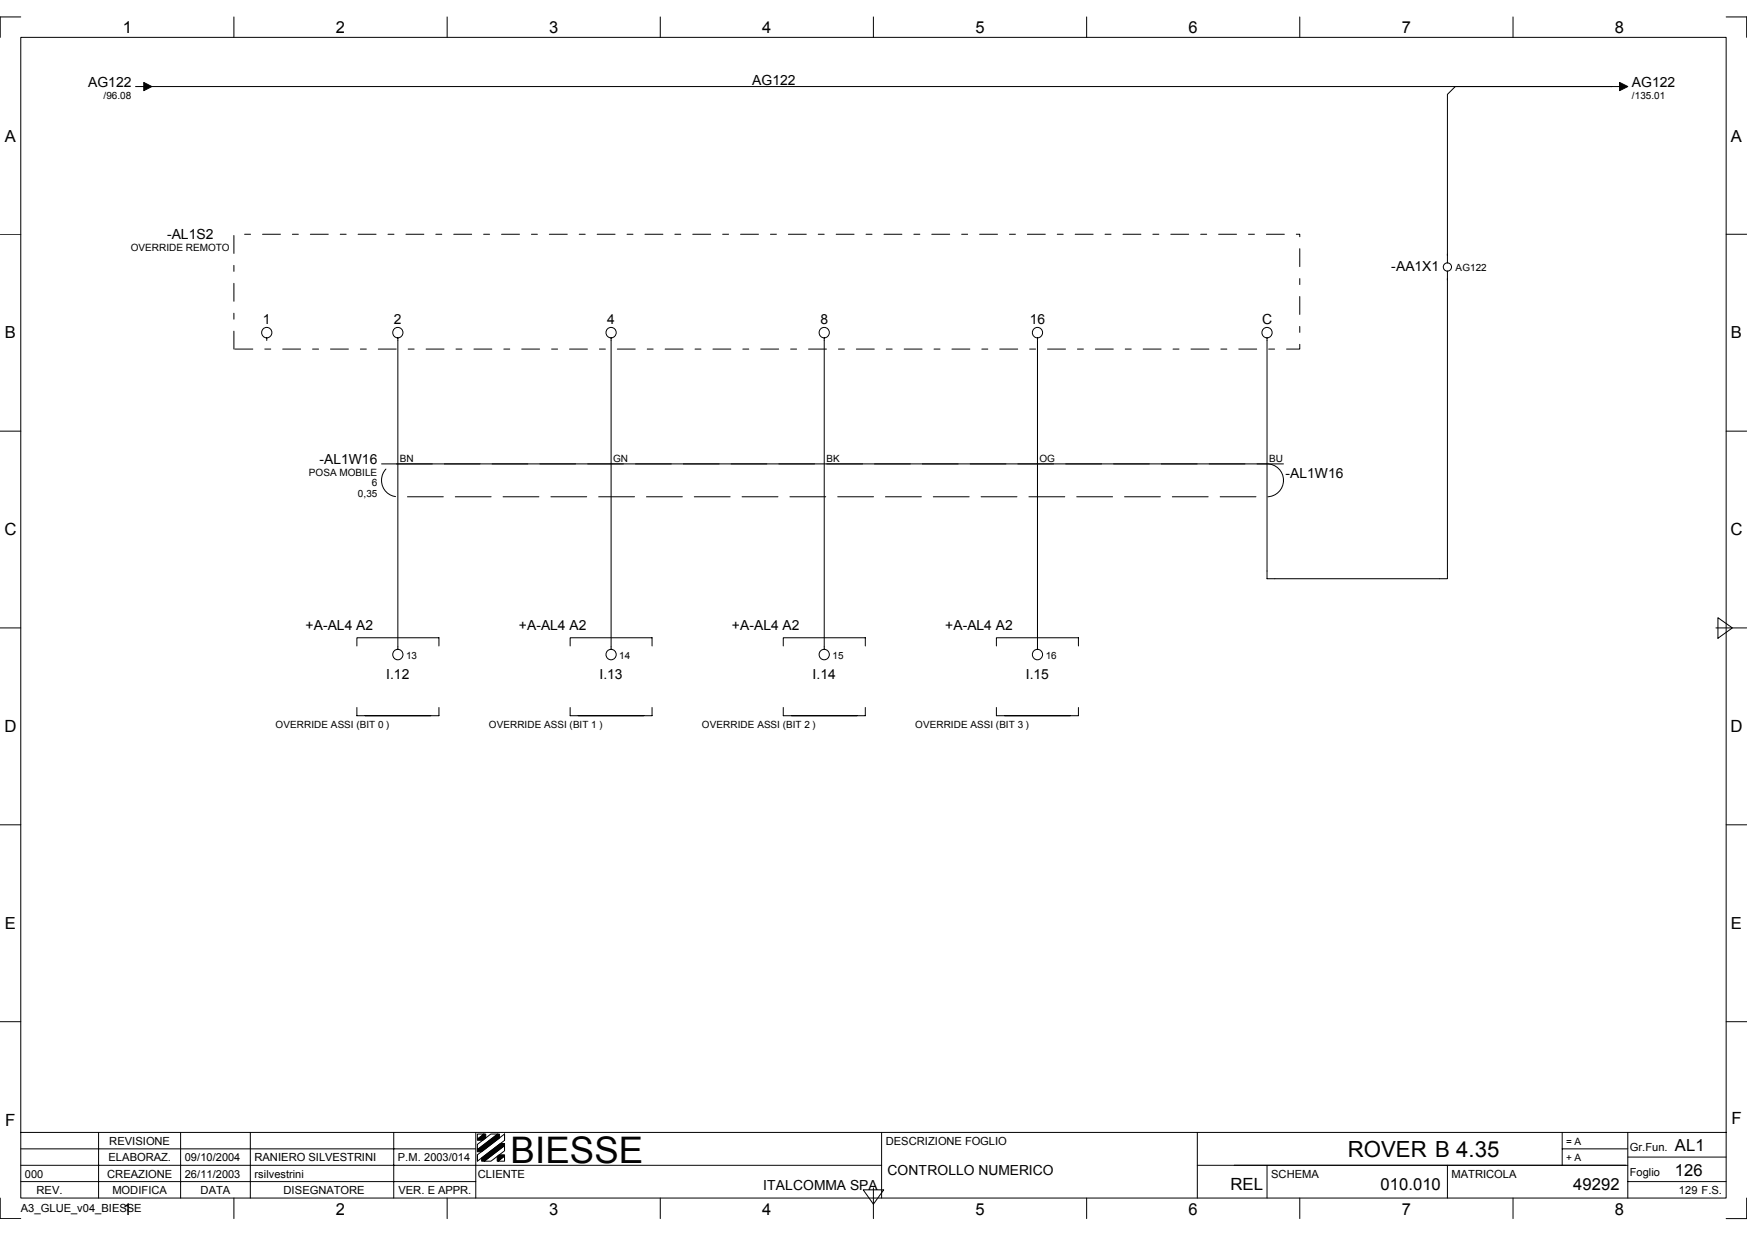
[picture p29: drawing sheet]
<svg xmlns="http://www.w3.org/2000/svg" width="297mm" height="210mm" viewBox="0 0 297 210" stroke-linecap="round" stroke-linejoin="round" font-family="sans-serif">
<defs><g id="words">
<text font-size="6.2" x="86.8" y="197.7">BIESSE</text>
<text font-size="3.8" x="229.2" y="196.7">ROVER B 4.35</text>
<g font-size="2.9">
<text x=".8" y="91">C</text>
<text x="294.2" y="91">C</text>
<text x=".8" y="124.4">D</text>
<text x="294.2" y="124.4">D</text>
<text x=".9" y="191.3">F</text>
<text x="294.4" y="191">F</text>
<text x="209.2" y="202.2">REL</text>
</g>
<g font-size="2.8">
<text x="20.9" y="5.7">1</text>
<text x="57.1" y="5.7">2</text>
<text x="93.4" y="5.7">3</text>
<text x="129.6" y="5.7">4</text>
<text x="165.8" y="5.7">5</text>
<text x="202.1" y="5.7">6</text>
<text x="238.3" y="5.7">7</text>
<text x="274.6" y="5.7">8</text>
<text x=".8" y="24.1">A</text>
<text x="294.3" y="24.1">A</text>
<text x=".8" y="57.5">B</text>
<text x="294.3" y="57.5">B</text>
<text x=".8" y="157.9">E</text>
<text x="294.3" y="157.9">E</text>
<text x="284.8" y="195.6">AL1</text>
<text x="234.7" y="202.2">010.010</text>
<text x="267.5" y="202.2">49292</text>
<text x="284.8" y="199.8">126</text>
<text x="20.9" y="206.5">1</text>
<text x="57.1" y="206.5">2</text>
<text x="93.4" y="206.5">3</text>
<text x="129.6" y="206.5">4</text>
<text x="165.8" y="206.5">5</text>
<text x="202.1" y="206.5">6</text>
<text x="238.3" y="206.5">7</text>
<text x="274.6" y="206.5">8</text>
</g>
<g font-size="2.4">
<text x="15" y="14.7">AG122</text>
<text x="127.9" y="14.4">AG122</text>
<text x="277.5" y="14.7">AG122</text>
<text x="28.4" y="40.6">-AL1S2</text>
<text x="236.6" y="46.1">-AA1X1</text>
<text x="44.7" y="55.1">1</text>
<text x="67" y="55.1">2</text>
<text x="103.2" y="55.1">4</text>
<text x="139.5" y="55.1">8</text>
<text x="175.1" y="55.1">16</text>
<text x="214.6" y="55.1">C</text>
<text x="54.3" y="78.8">-AL1W16</text>
<text x="218.6" y="81.3">-AL1W16</text>
<text x="52" y="107.1">+A-AL4 A2</text>
<text x="88.2" y="107.1">+A-AL4 A2</text>
<text x="124.5" y="107.1">+A-AL4 A2</text>
<text x="160.7" y="107.1">+A-AL4 A2</text>
<text x="65.7" y="115.4">I.12</text>
<text x="101.9" y="115.4">I.13</text>
<text x="138.2" y="115.4">I.14</text>
<text x="174.4" y="115.4">I.15</text>
<text x="129.8" y="202.2">ITALCOMMA SPA</text>
<text x="150.9" y="199.7">CONTROLLO NUMERICO</text>
</g>
<g font-size="1.9">
<text x="18.4" y="197.4">ELABORAZ.</text>
<text x="18.6" y="194.6">REVISIONE</text>
<text x="31.4" y="197.4">09/10/2004</text>
<text x="43.3" y="197.4">RANIERO SILVESTRINI</text>
<text x="67.6" y="197.4">P.M. 2003/014</text>
<text x="150.6" y="194.6">DESCRIZIONE FOGLIO</text>
<text x="277.1" y="195.6">Gr.Fun.</text>
<text x="4.2" y="200.1">000</text>
<text x="6.2" y="202.9">REV.</text>
<text x="18.2" y="200.1">CREAZIONE</text>
<text x="19.1" y="202.9">MODIFICA</text>
<text x="31.4" y="200.1">26/11/2003</text>
<text x="34.1" y="202.9">DATA</text>
<text x="43.3" y="200.1">rsilvestrini</text>
<text x="48.2" y="202.9">DISEGNATORE</text>
<text x="67.7" y="202.9">VER. E APPR.</text>
<text x="81.3" y="200.1">CLIENTE</text>
<text x="216.1" y="200.1">SCHEMA</text>
<text x="246.8" y="200.1">MATRICOLA</text>
<text x="277.1" y="199.8">Foglio</text>
<text x="285.5" y="202.9">129 F.S.</text>
<text x="3.5" y="206.1">A3_GLUE_v04_BIESSE</text>
</g>
<g font-size="1.7">
<text x="17.6" y="16.8">/96.08</text>
<text x="277.5" y="16.8">/135.01</text>
<text x="22.2" y="42.6">OVERRIDE REMOTO</text>
<text x="247.5" y="46.1">AG122</text>
<text x="52.5" y="80.9">POSA MOBILE</text>
<text x="63.2" y="82.7">6</text>
<text x="68" y="78.5">BN</text>
<text x="104.2" y="78.5">GN</text>
<text x="140.5" y="78.5">BK</text>
<text x="176.7" y="78.5">OG</text>
<text x="215.8" y="78.5">BU</text>
<text x="60.9" y="84.4">0,35</text>
<text x="69" y="112">13</text>
<text x="105.3" y="112">14</text>
<text x="141.5" y="112">15</text>
<text x="177.8" y="112">16</text>
<text x="46.9" y="123.8">OVERRIDE ASSI (BIT 0 )</text>
<text x="83.1" y="123.8">OVERRIDE ASSI (BIT 1 )</text>
<text x="119.4" y="123.8">OVERRIDE ASSI (BIT 2 )</text>
<text x="155.6" y="123.8">OVERRIDE ASSI (BIT 3 )</text>
<text x="266.3" y="194.6">= A</text>
<text x="266.3" y="197.4">+ A</text>
</g>
</g></defs>
<g fill="none" stroke="#000" stroke-width=".17">
<path d="M3.5 6.3h290v197.3h-290zM3.5 2.9h-3.5v3.4M23 14.7h2.1M25.8 14.7h250.3M39.8 2.9v3.4M76 2.9v3.4M112.3 2.9v3.4M148.5 2.9v3.4M184.8 2.9v3.4M221 2.9v3.4M247.4 14.7l-1.3 1.3v28.7M257.3 2.9v3.4"/>
<path d="M293.5 2.9h3.5v3.4M0 39.8h3.5M293.5 39.8h3.5M45.4 57.4v.5M67.6 57.4v53M103.9 57.4v53M140.1 57.4v53M176.4 57.4v53M246.1 46.1v52.3h-30.7v-41M0 73.3h3.5M64.9 78.8h153.3M293.5 73.3h3.5"/>
<path d="M0 106.7h3.5M60.7 109.8v-1.4h13.9v1.4M96.9 109.8v-1.4h14v1.4M133.2 109.8v-1.4h13.9v1.4M169.4 109.8v-1.4h14v1.4M291.8 106.7h5.2M292.1 105l2.5 1.7-2.5 1.8zM60.7 120.2v1.4h13.9v-1.4M96.9 120.2v1.4h14v-1.4M133.2 120.2v1.4h13.9v-1.4M169.4 120.2v1.4h14v-1.4M0 140.2h3.5"/>
<path d="M293.5 140.2h3.5M0 173.7h3.5M293.5 173.7h3.5M3.5 192.5h290M3.5 198.1h146.4M3.5 195.3h77.4M16.8 192.5v11.1M30.7 192.5v11.1M42.6 192.5v11.1M66.9 192.5v11.1M80.9 192.5v11.1M81.2 196.3l4.6-3.6v1.1l-4.6 3.6z"/>
<path d="M81.2 194.5l2.3-1.8h1.1l-3.4 2.7zM81.2 192.7h1.1l-1.1 .9zM81.2 195.4v.3M81.2 196.3v1M82.3 197.4l3.5-2.7v.9l-2.3 1.8zM84.7 197.4l1.1-.9v.9zM85.8 192.7v1.1M149.9 192.5v11.1M203.6 198.1h73.2M203.6 192.5v11.1M215.4 198.1v5.5M246.1 198.1v5.5"/>
<path d="M265.6 195.3h11.2M265.6 192.5v5.6M276.8 192.5v11.1M276.8 196.7h16.7M0 203.6v3.5h3.5M3.5 200.8h77.4M39.8 203.6v3.5M76 203.6v3.5M112.3 203.6v3.5M146.8 202.2h3.5l-1.8 2.5zM148.5 201.9v5.2M184.8 203.6v3.5"/>
<path d="M221 203.6v3.5M257.3 203.6v3.5M276.8 200.8h16.7M297 203.6v3.5h-3.5"/>
<circle cx="45.3" cy="56.5" r=".88"/>
<circle cx="67.6" cy="56.5" r=".88"/>
<circle cx="103.9" cy="56.5" r=".88"/>
<circle cx="140.1" cy="56.5" r=".88"/>
<circle cx="176.4" cy="56.5" r=".88"/>
<circle cx="215.4" cy="56.5" r=".88"/>
<circle cx="246.1" cy="45.4" r=".7"/>
<circle cx="67.6" cy="111.2" r=".88"/>
<circle cx="103.9" cy="111.2" r=".88"/>
<circle cx="140.1" cy="111.2" r=".88"/>
<circle cx="176.4" cy="111.2" r=".88"/>
</g>
<g fill="#000" stroke="#000" stroke-width=".17">
<path d="M24.4 14l1.4 .7-1.4 .7z" fill-rule="evenodd"/>
<path d="M275.4 14l1.4 .7-1.4 .7z" fill-rule="evenodd"/>
<path d="M81.2 193.6l1.1-.9h.3v.7l-.5 .4h-.9z" fill-rule="evenodd"/>
<path d="M81.9 196.8l3.2-2.4h.7v.3l-3.5 2.7h-.4z" fill-rule="evenodd"/>
<path d="M81.2 195.4l3.4-2.7h.3v.7l-3 2.3h-.7z" fill-rule="evenodd"/>
<path d="M84.5 196.6l.4-.3h.9v.2l-1.1 .9h-.2z" fill-rule="evenodd"/>
</g>
<path d="M39.8 59.3v-19.5h181.2v19.5h-181.2" fill="none" stroke="#000" stroke-width=".17" stroke-dasharray="3 2 1 2"/>
<path d="M65.9 79.5l1.1-.6 .6-.1h147.8a2.79 2.79 0 0 1 2.8 2.8 2.79 2.79 0 0 1-2.8 2.8h-147.8a2.8 2.8 0 0 1-2.6-1.8 2.8 2.8 0 0 1 .9-3.1zM218.2 81.6h.1" fill="none" stroke="#000" stroke-width=".17" stroke-dasharray="6.1 2"/>
<use href="#words"/>
</svg>
